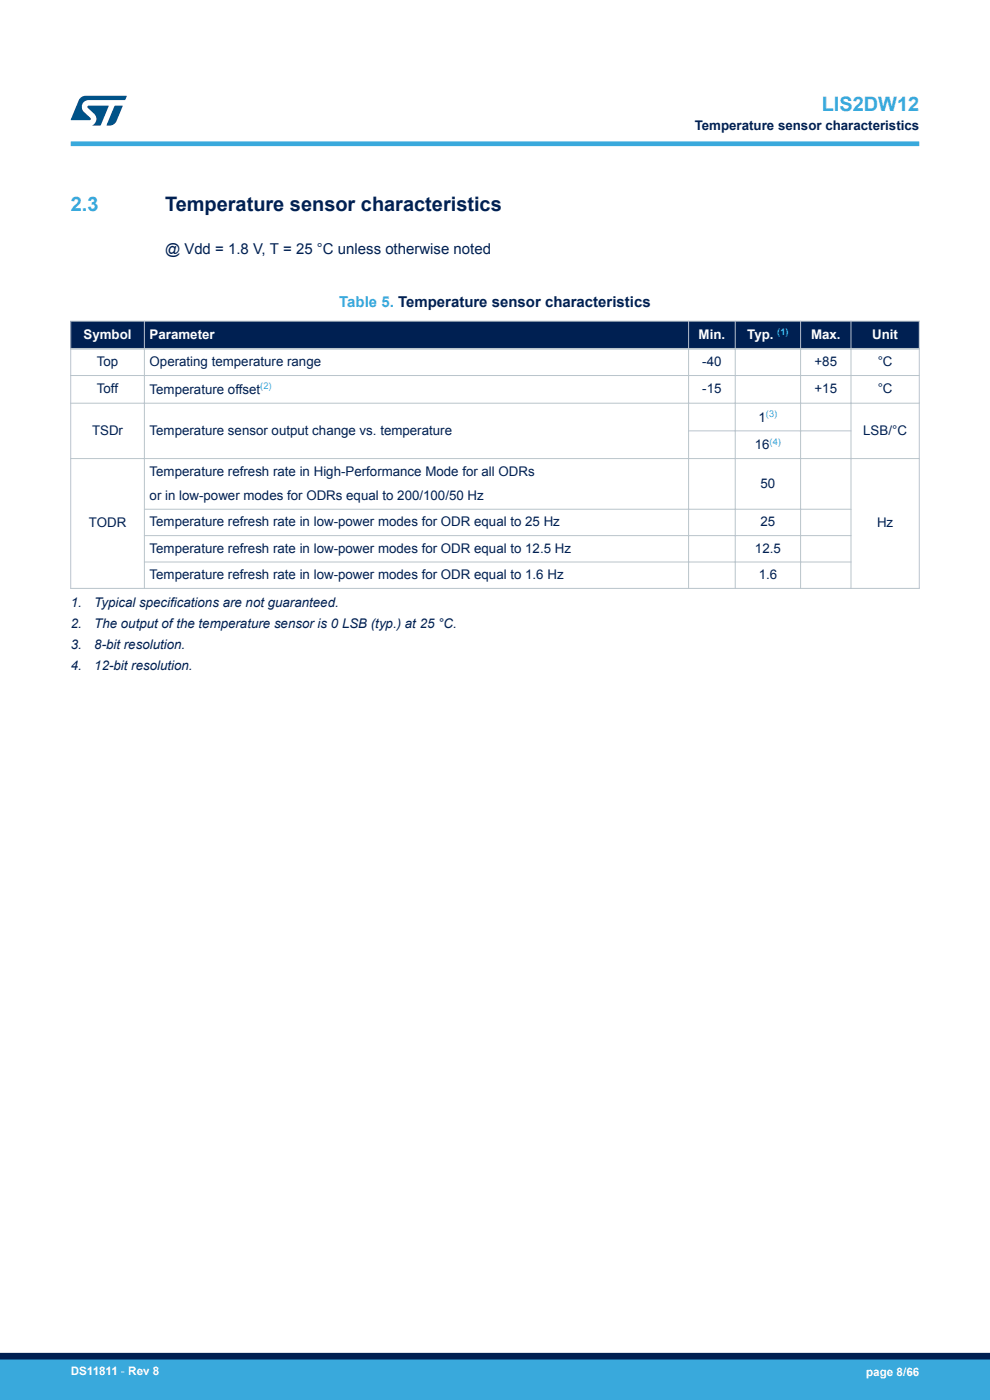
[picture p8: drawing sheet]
<svg xmlns="http://www.w3.org/2000/svg" width="210mm" height="297mm" viewBox="0 0 210 297" stroke-linecap="round" stroke-linejoin="round" font-family="sans-serif">
<defs><g id="words">
<g font-size="4.2" fill="#39a9dc">
<text x="174.3" y="23.5">LIS2DW12</text>
<text x="15" y="44.8">2.3</text>
</g>
<text font-size="4.2" fill="#002052" x="35" y="44.8">Temperature sensor characteristics</text>
<text font-size="3.2" fill="#002052" x="35" y="53.8">@ Vdd = 1.8 V, T = 25 °C unless otherwise noted</text>
<text font-size="3.2" fill="#39a9dc" x="72" y="65.1">Table 5. Temperature sensor characteristics</text>
<g font-size="2.8" fill="#002052">
<text x="147.4" y="27.5">Temperature sensor characteristics</text>
<text x="20.5" y="77.7">Top</text>
<text x="31.7" y="77.7">Operating temperature range</text>
<text x="149" y="77.7">-40</text>
<text x="172.8" y="77.7">+85</text>
<text x="186.2" y="77.7">°C</text>
<text x="20.6" y="83.4">Toff</text>
<text x="31.7" y="83.6">Temperature offset</text>
<text x="149" y="83.4">-15</text>
<text x="172.8" y="83.4">+15</text>
<text x="186.2" y="83.4">°C</text>
<text x="160.9" y="89.4">1</text>
<text x="19.5" y="92.2">TSDr</text>
<text x="31.7" y="92.2">Temperature sensor output change vs. temperature</text>
<text x="160.1" y="95.3">16</text>
<text x="183.1" y="92.2">LSB/°C</text>
<text x="31.7" y="100.9">Temperature refresh rate in High-Performance Mode for all ODRs</text>
<text x="31.7" y="106">or in low-power modes for ODRs equal to 200/100/50 Hz</text>
<text x="161.3" y="103.5">50</text>
<text x="18.8" y="111.9">TODR</text>
<text x="31.7" y="111.6">Temperature refresh rate in low-power modes for ODR equal to 25 Hz</text>
<text x="161.3" y="111.6">25</text>
<text x="186" y="111.9">Hz</text>
<text x="31.7" y="117.2">Temperature refresh rate in low-power modes for ODR equal to 12.5 Hz</text>
<text x="160.1" y="117.2">12.5</text>
<text x="31.7" y="122.8">Temperature refresh rate in low-power modes for ODR equal to 1.6 Hz</text>
<text x="160.9" y="122.8">1.6</text>
<text x="15" y="128.9">1.</text>
<text x="20" y="128.9">Typical specifications are not guaranteed.</text>
<text x="15" y="133.3">2.</text>
<text x="15" y="137.6">3.</text>
<text x="20" y="133.3">The output of the temperature sensor is 0 LSB (typ.) at 25 °C.</text>
<text x="20" y="137.6">8-bit resolution.</text>
<text x="15" y="142">4.</text>
<text x="20" y="142">12-bit resolution.</text>
</g>
<g font-size="2.8" fill="#fff">
<text x="17.7" y="71.8">Symbol</text>
<text x="31.7" y="71.8">Parameter</text>
<text x="148.2" y="71.8">Min.</text>
<text x="158.5" y="71.9">Typ.</text>
<text x="172" y="71.8">Max.</text>
<text x="185" y="71.8">Unit</text>
</g>
<g font-size="2.5" fill="#fff">
<text x="15" y="291.6">DS11811 - Rev 8</text>
<text x="183.7" y="291.9">page 8/66</text>
</g>
<g font-size="2" fill="#39a9dc">
<text x="164.9" y="71">(1)</text>
<text x="55.2" y="82.6">(2)</text>
<text x="162.5" y="88.5">(3)</text>
<text x="163.3" y="94.4">(4)</text>
</g>
</g></defs>
<g fill="#002052">
<path d="M15 68.1h180v5.9h-180z" fill-rule="evenodd"/>
<path d="M15 68.1h180v5.9h-180z" fill-rule="evenodd"/>
</g>
<g fill="none" stroke="#b9c4ca" stroke-width=".21">
<path d="M14.9 68.1h180.2M14.9 79.7h180.2M15 68v56.9M30.6 68v56.9M146.1 68v56.9M156 68v56.9M169.8 68v56.9M180.5 68v56.9M195 68v56.9M14.9 85.5h180.2M14.9 97.3h180.2M146 91.4h34.6"/>
<path d="M30.5 108h150.1M30.5 113.6h150.1M30.5 119.2h150.1M14.9 124.8h180.2"/>
</g>
<path d="M14.9 74h180.2" fill="none" stroke="#b9c4ca" stroke-width=".35"/>
<path d="M15 30.5h180" fill="none" stroke="#39a9dc" stroke-width="1"/>
<g fill="#005288">
<path d="M17.1 20.7l1.1-.4 8.7 .1-.4 .8h-7.6a1.45 1.45 0 0 0-1.4 .9 1.45 1.45 0 0 0 .2 1.6l1.5 1.3v.4l-4.2 .1 1.7-4.2z"/>
<path d="M24.3 22.4l1.7 .1-1.3 3.2a1.6 1.6 0 0 1-1.5 .9l-.6-.1z"/>
<path d="M18.6 22.5h4.5l-1.8 4.1h-1.7a1.54 1.54 0 0 0 .4-2.4l-1.4-1.3z"/>
</g>
<g fill="#39a9dc">
<path d="M0 288.4h210v8.6h-210z" fill-rule="evenodd"/>
<path d="M-.1 288.4h210.2v4.4h-210.2z" fill-rule="evenodd"/>
</g>
<path d="M0 287.7h210" fill="none" stroke="#002052" stroke-width="1.4"/>
<use href="#words"/>
</svg>
